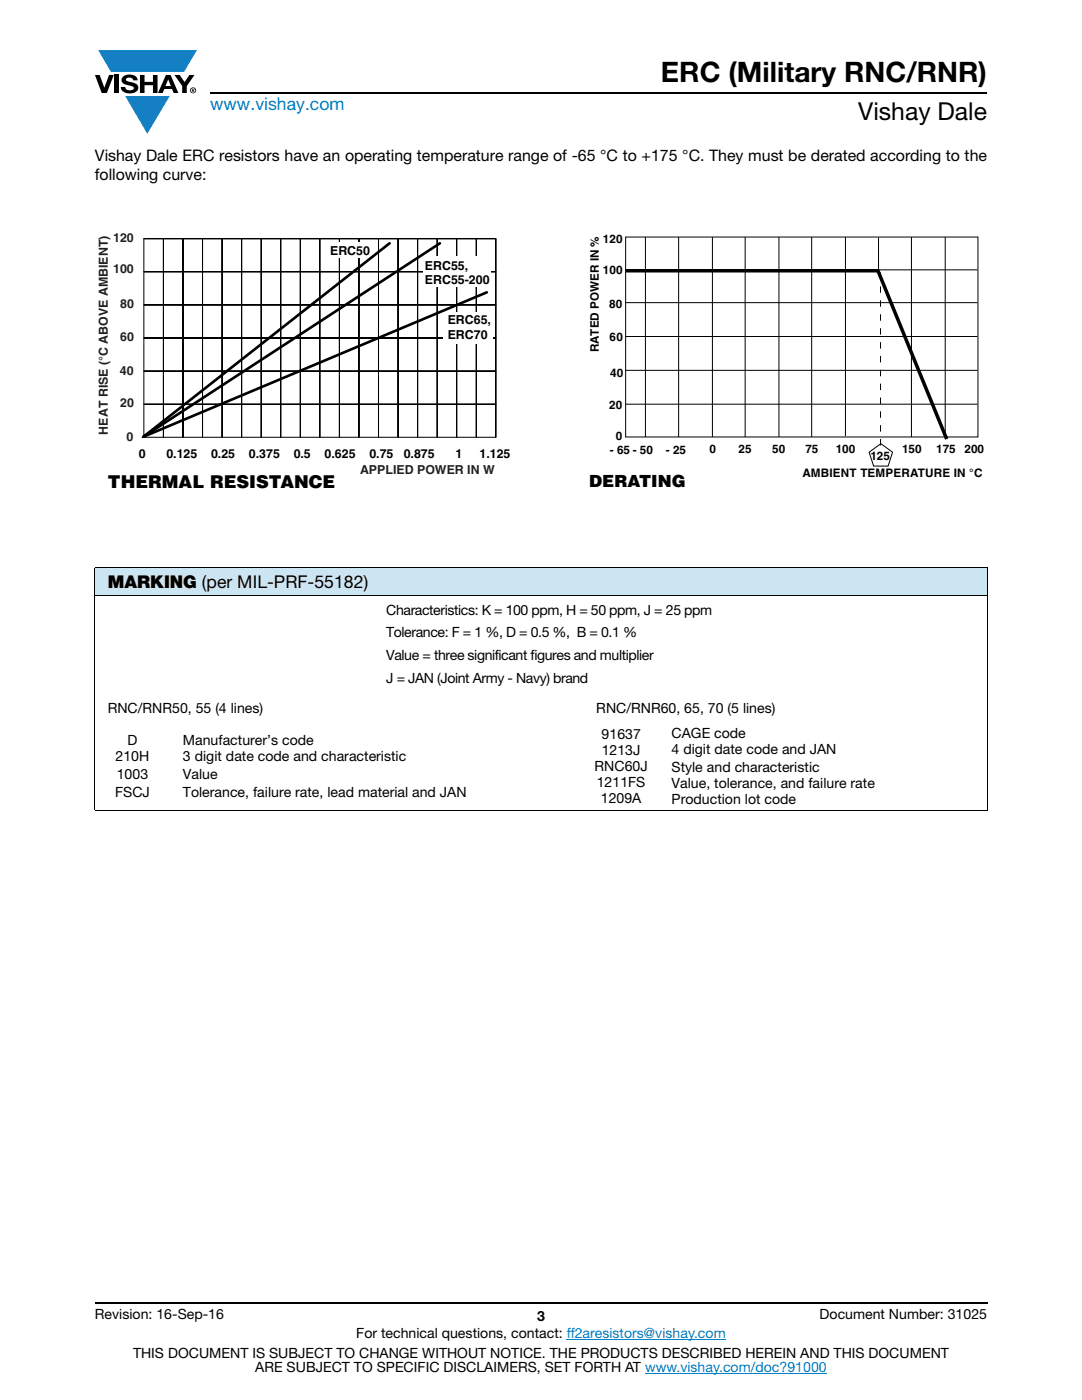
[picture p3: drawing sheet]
<svg xmlns="http://www.w3.org/2000/svg" width="216mm" height="279mm" viewBox="0 0 216 279" stroke-linecap="round" stroke-linejoin="round" font-family="sans-serif">
<defs><g id="words">
<text font-size="5.6" x="131.9" y="16.4">ERC (Military RNC/RNR)</text>
<text font-size="4.9" x="171.3" y="24">Vishay Dale</text>
<text font-size="3.5" fill="#007ec4" x="42" y="21.9">www.vishay.com</text>
<g font-size="3.5">
<text x="21.5" y="97.3">THERMAL RESISTANCE</text>
<text x="21.5" y="117.4">MARKING (per MIL-PRF-55182)</text>
</g>
<text font-size="3.3" x="117.6" y="97.1">DERATING</text>
<g font-size="3.2">
<text x="18.9" y="32.1">Vishay Dale ERC resistors have an operating temperature range of -65 °C to +175 °C. They must be derated according to the</text>
<text x="18.9" y="36">following curve:</text>
</g>
<g font-size="2.8">
<text x="77.1" y="122.6">Characteristics: K = 100 ppm, H = 50 ppm, J = 25 ppm</text>
<text x="77.1" y="127.2">Tolerance: F = 1 %, D = 0.5 %, B = 0.1 %</text>
<text x="77.1" y="131.8">Value = three significant figures and multiplier</text>
<text x="77.1" y="136.4">J = JAN (Joint Army - Navy) brand</text>
<text x="21.5" y="142.2">RNC/RNR50, 55 (4 lines)</text>
<text x="119" y="142.2">RNC/RNR60, 65, 70 (5 lines)</text>
<text x="25.5" y="148.7">D</text>
<text x="36.5" y="148.7">Manufacturer’s code</text>
<text x="120" y="147.5">91637</text>
<text x="134" y="147.3">CAGE code</text>
<text x="23.1" y="151.9">210H</text>
<text x="23.3" y="155.4">1003</text>
<text x="36.5" y="151.9">3 digit date code and characteristic</text>
<text x="36.5" y="155.4">Value</text>
<text x="118.6" y="153.9">RNC60J</text>
<text x="120.1" y="150.7">1213J</text>
<text x="134" y="150.5">4 digit date code and JAN</text>
<text x="134" y="154">Style and characteristic</text>
<text x="23" y="159">FSCJ</text>
<text x="36.5" y="159">Tolerance, failure rate, lead material and JAN</text>
<text x="119.1" y="157">1211FS</text>
<text x="119.9" y="160.2">1209A</text>
<text x="134" y="157.2">Value, tolerance, and failure rate</text>
<text x="134" y="160.4">Production lot code</text>
<text x="18.9" y="263.3">Revision: 16-Sep-16</text>
<text x="107.2" y="263.6">3</text>
<text x="163.6" y="263.3">Document Number: 31025</text>
<text x="71.1" y="267.1">For technical questions, contact: ff2aresistors@vishay.com</text>
<text x="26.5" y="271">THIS DOCUMENT IS SUBJECT TO CHANGE WITHOUT NOTICE. THE PRODUCTS DESCRIBED HEREIN AND THIS DOCUMENT</text>
<text x="50.9" y="273.8">ARE SUBJECT TO SPECIFIC DISCLAIMERS, SET FORTH AT www.vishay.com/doc?91000</text>
</g>
<g font-size="2.5" fill="#231f20">
<text x="22.6" y="48.3">120</text>
<text x="22.6" y="54.5">100</text>
<text x="24" y="61.5">80</text>
<text x="24" y="68.1">60</text>
<text x="23.9" y="74.8">40</text>
<text x="24" y="81.3">20</text>
<text x="21.5" y="86.7" transform="rotate(-90 21.5 86.7)">HEAT RISE (°C ABOVE AMBIENT)</text>
<text x="25.3" y="88">0</text>
<text x="71.8" y="94.6">APPLIED POWER IN W</text>
</g>
<g font-size="2.5">
<text x="65.9" y="50.9">ERC50</text>
<text x="84.8" y="53.8">ERC55,</text>
<text x="84.8" y="56.8">ERC55-200</text>
<text x="89.3" y="64.7">ERC65,</text>
<text x="89.3" y="67.7">ERC70</text>
<text x="27.7" y="91.5">0</text>
<text x="33.2" y="91.5">0.125</text>
<text x="42.1" y="91.5">0.25</text>
<text x="49.7" y="91.5">0.375</text>
<text x="58.6" y="91.5">0.5</text>
<text x="64.8" y="91.5">0.625</text>
<text x="73.7" y="91.5">0.75</text>
<text x="80.6" y="91.5">0.875</text>
<text x="90.9" y="91.5">1</text>
<text x="95.7" y="91.5">1.125</text>
</g>
<g font-size="2.3">
<text x="120.3" y="48.4">120</text>
<text x="120.3" y="54.7">100</text>
<text x="121.6" y="61.4">80</text>
<text x="119.5" y="70.3" transform="rotate(-90 119.5 70.3)">RATED POWER IN %</text>
<text x="121.6" y="68.1">60</text>
<text x="121.8" y="75.2">40</text>
<text x="121.6" y="81.7">20</text>
<text x="122.9" y="87.7">0</text>
<text x="121.7" y="90.6">- 65 - 50</text>
<text x="132.9" y="90.6">- 25</text>
<text x="141.6" y="90.5">0</text>
<text x="147.4" y="90.5">25</text>
<text x="154.1" y="90.5">50</text>
<text x="160.1" y="95.2">AMBIENT TEMPERATURE IN °C</text>
<text x="160.7" y="90.5">75</text>
<text x="166.8" y="90.5">100</text>
<text x="173.7" y="91.9">125</text>
<text x="180" y="90.5">150</text>
<text x="186.8" y="90.5">175</text>
<text x="192.5" y="90.5">200</text>
</g>
</g></defs>
<g fill="#147fc3">
<path d="M19.6 10h19.7l-2.6 4.3h-1.1h-13.5z"/>
<path d="M25 19.2h8.9l-4.5 7.5z"/>
</g>
<g fill="#000">
<path d="M18.9 15h1l.9 2.5 1-2.5h.9l-1.4 3.6h-1zM22.9 15h.9v3.6h-.9zM24.6 15.3a2.1 2.1 0 0 1 2.8 .3l.1 .4h-.9a.79 .79 0 0 0-.7-.5 .79 .79 0 0 0-.8 .4l.3 .3 1 .2a1.08 1.08 0 0 1 1.2 1 1.08 1.08 0 0 1-1.1 1.2 1.73 1.73 0 0 1-2.4-1.2h.9a.96 .96 0 0 0 .8 .6 .96 .96 0 0 0 .9-.4 1.31 1.31 0 0 0-1.2-.6 1.03 1.03 0 0 1-1.1-.6 1.03 1.03 0 0 1 .2-1.1zM27.9 15h.9v1.3h1.7v-1.3h.9v3.6h-.9v-1.6h-1.7v1.6h-.9zM34.8 15h1.1l.9 1.4 1-1.4h1l-1.5 2.2v1.4h-.9v-1.4z"/>
<path d="M33.6 15.9l.5 1.3h-1.1zM33.1 15l-1.6 3.6h1l.3-.8h1.5l.3 .8h1l-1.6-3.6z"/>
<path d="M38.4 17.8h.2v.2h-.2zM38.3 17.7v.7h.1v-.3l.4 .3-.2-.3 .2-.2-.1-.2z"/>
<path d="M38.1 18a.46 .46 0 0 1 .9 0 .46 .46 0 0 1-.9 0zM37.9 18a.6 .6 0 0 0 1.2 0 .6 .6 0 0 0-1.2 0z"/>
</g>
<path d="M42 18.6h155M18.9 260h178.1" fill="none" stroke="#000" stroke-width=".36"/>
<path d="M113.1 267.3h31.7M128.7 274h36.3" fill="none" stroke="#007ec4" stroke-width=".2"/>
<path d="M18.9 113.3h178.1v5.5h-178.1z" fill="#cce5f3"/>
<path d="M18.9 113.3h178.1M18.9 118.8h178.1M18.9 113.4v48.2M197 113.4v48.2M18.9 161.7h178.1" fill="none" stroke="#000" stroke-width=".2"/>
<path d="M117.5 46.4h78.9v51.6h-78.9z" fill="#fff"/>
<path d="M124.9 54h50.5M175.1 53.8l13.8 33.8" fill="none" stroke="#000" stroke-width=".7" stroke-linecap="butt"/>
<g fill="none" stroke="#000" stroke-width=".2">
<path d="M124.8 53.9h70.2M124.8 47.3h70.3v39.9h-70.3zM128.8 47.3v39.9M135.4 47.3v39.9M142.2 47.3v39.9M148.7 47.3v39.9M155.4 47.3v39.9M162 47.3v39.9M168.7 47.3v39.8M175.3 47.4v6.4M175.7 54.4v1.3M175.7 57.2v1.2"/>
<path d="M175.7 59.9v1.3M181.9 47.3v39.9M188.6 47.3v39.9M124.8 60.4h70.2M124.8 67.2h70.2M124.8 73.9h70.2M175.7 62.7v1.3M175.7 65.5v1.3M175.7 68.3v1.3M175.7 71v1.3M175.7 73.8v1.3M175.7 76.6v1.3"/>
<path d="M175.7 79.3v1.3M124.8 80.7h70.2M173.4 90.3l2.4-1.8 2.3 1.8-.9 2.7h-2.9zM175.7 82.1v1.3M175.7 84.9v1.2M175.7 87.6v1.3"/>
</g>
<path d="M19.4 42.3h84.5v55.9h-84.5z" fill="#fff"/>
<g fill="none" stroke="#000" stroke-width=".2">
<path d="M28.7 54.2h70.2zM28.7 47.6h70.2zM28.7 54.2h70.2M32.6 47.6v39.7zM32.6 47.6v39.7M36.5 47.6v39.7zM36.5 47.6v39.7M40.4 47.6v39.7zM40.4 47.6v39.7M44.3 47.6v39.7zM44.3 47.6v39.7M48.2 47.6v39.7z"/>
<path d="M48.2 47.6v39.7M52.1 47.6v39.7M52.1 47.6v39.7zM56 47.6v39.7zM56 47.6v39.7M59.9 47.6v39.7zM59.9 47.6v39.7M63.8 47.6v39.7zM63.8 47.6v39.7M67.7 47.6v39.7M67.7 47.6v39.7zM71.6 47.6v39.7"/>
<path d="M71.6 47.6v39.7zM75.5 47.6v39.7M75.5 47.6v39.7zM79.4 47.6v39.7zM79.4 47.6v39.7M83.3 47.6v39.7M83.3 47.6v39.7zM87.2 47.6v39.7zM87.2 47.6v39.7M91.1 47.6v39.7M91.1 47.6v39.7zM95 47.6v39.7z"/>
<path d="M95 47.6v39.7M98.9 47.6v39.7zM28.7 74.1h70.2zM28.7 67.5h70.2zM28.7 60.9h70.2zM28.7 74.1h70.2M28.7 67.5h70.2M28.7 60.9h70.2M28.7 80.7h70.2zM28.7 80.7h70.2M28.7 87.3v-39.7h70.2v39.7h-70.6"/>
</g>
<path d="M77.7 48.6l-49.1 38.6M87.8 48.6l-59.2 38.6M97.1 58.3l-68.5 28.9" fill="none" stroke="#000" stroke-width=".53"/>
<g fill="#fff">
<path d="M65 48.4h7.5v3.1h-7.5z"/>
<path d="M84.4 51.3h13.5v6h-13.5z"/>
<path d="M88.5 62.3h9.8v6.3h-9.8z"/>
</g>
<use href="#words"/>
</svg>
